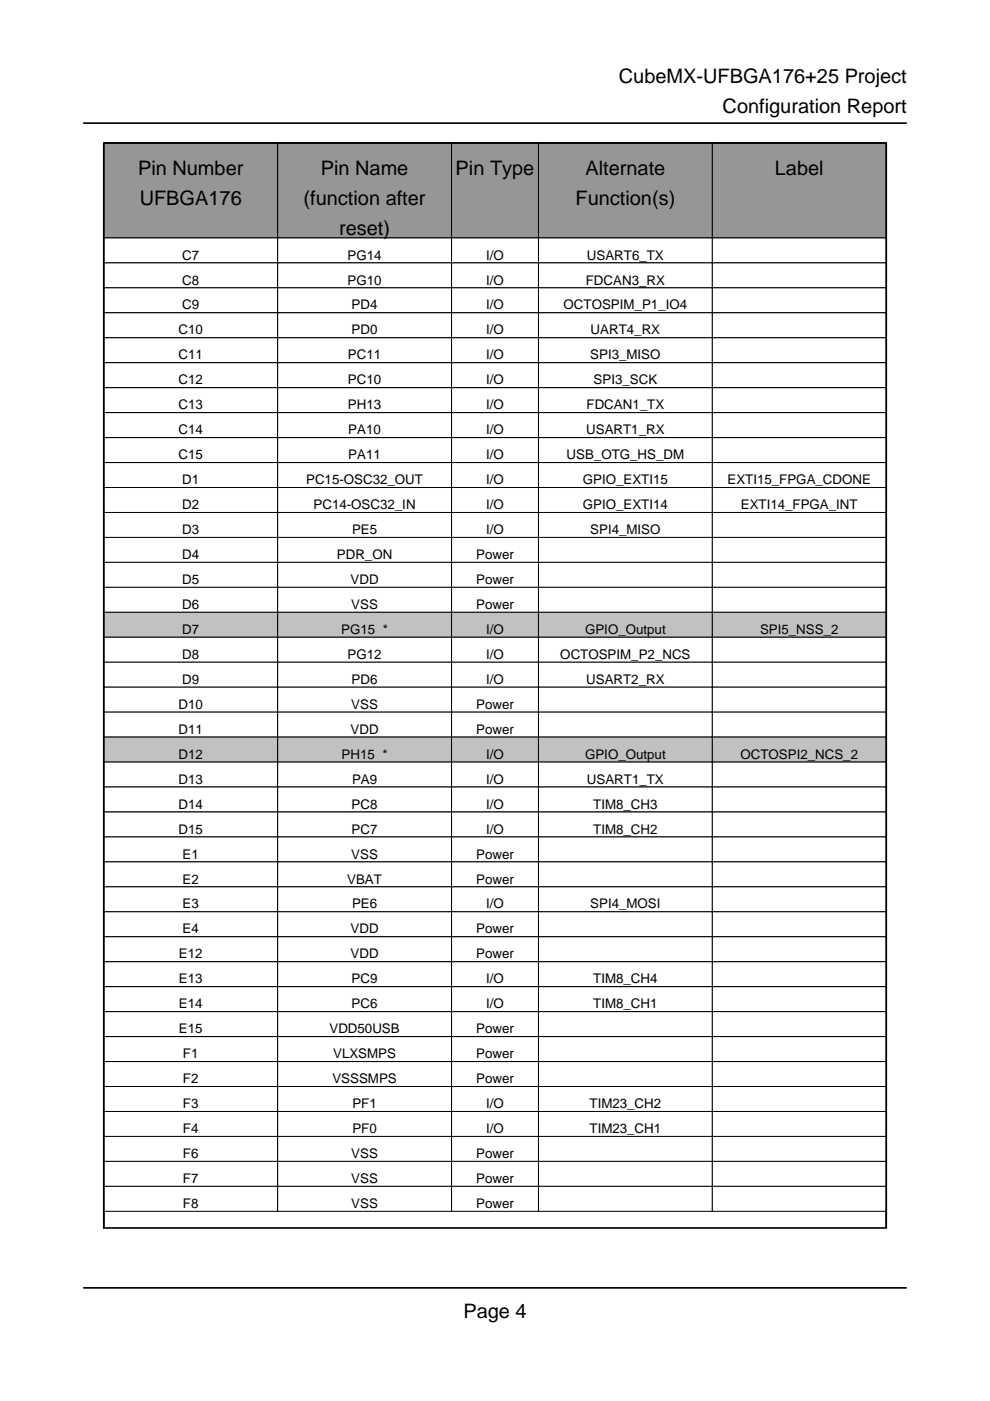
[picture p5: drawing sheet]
<svg xmlns="http://www.w3.org/2000/svg" width="210mm" height="297mm" viewBox="0 0 210 297" stroke-linecap="round" stroke-linejoin="round" font-family="sans-serif">
<defs><g id="words">
<g font-size="4.2">
<text x="131.2" y="17.6">CubeMX-UFBGA176+25 Project</text>
<text x="153.2" y="24">Configuration Report</text>
<text x="29.3" y="37">Pin Number</text>
<text x="68" y="37">Pin Name</text>
<text x="96.6" y="37">Pin Type</text>
<text x="124.1" y="37">Alternate</text>
<text x="164.3" y="37">Label</text>
<text x="29.6" y="43.4">UFBGA176</text>
<text x="64.4" y="43.4">(function after</text>
<text x="122" y="43.4">Function(s)</text>
<text x="71.9" y="49.7">reset)</text>
<text x="98.2" y="279.4">Page 4</text>
</g>
<g font-size="2.8">
<text x="38.6" y="55">C7</text>
<text x="73.7" y="55">PG14</text>
<text x="103.1" y="55">I/O</text>
<text x="124.4" y="55">USART6_TX</text>
<text x="38.6" y="60.3">C8</text>
<text x="38.6" y="65.6">C9</text>
<text x="73.7" y="60.3">PG10</text>
<text x="74.6" y="65.6">PD4</text>
<text x="103.1" y="60.3">I/O</text>
<text x="103.1" y="65.6">I/O</text>
<text x="119.5" y="65.6">OCTOSPIM_P1_IO4</text>
<text x="124.2" y="60.3">FDCAN3_RX</text>
<text x="37.8" y="70.9">C10</text>
<text x="74.6" y="70.9">PD0</text>
<text x="103.1" y="70.9">I/O</text>
<text x="125.2" y="70.9">UART4_RX</text>
<text x="37.8" y="76.2">C11</text>
<text x="73.8" y="76.2">PC11</text>
<text x="103.1" y="76.2">I/O</text>
<text x="125.2" y="76.2">SPI3_MISO</text>
<text x="37.8" y="81.5">C12</text>
<text x="73.8" y="81.5">PC10</text>
<text x="103.1" y="81.5">I/O</text>
<text x="125.9" y="81.5">SPI3_SCK</text>
<text x="37.8" y="86.8">C13</text>
<text x="73.8" y="86.8">PH13</text>
<text x="103.1" y="86.8">I/O</text>
<text x="124.4" y="86.8">FDCAN1_TX</text>
<text x="37.8" y="92.1">C14</text>
<text x="73.9" y="92.1">PA10</text>
<text x="103.1" y="92.1">I/O</text>
<text x="124.3" y="92.1">USART1_RX</text>
<text x="37.8" y="97.4">C15</text>
<text x="73.9" y="97.4">PA11</text>
<text x="103.1" y="97.4">I/O</text>
<text x="120.1" y="97.4">USB_OTG_HS_DM</text>
<text x="38.6" y="102.7">D1</text>
<text x="38.6" y="107.9">D2</text>
<text x="64.9" y="102.7">PC15-OSC32_OUT</text>
<text x="66.5" y="107.9">PC14-OSC32_IN</text>
<text x="103.1" y="102.7">I/O</text>
<text x="103.1" y="107.9">I/O</text>
<text x="123.6" y="102.7">GPIO_EXTI15</text>
<text x="123.6" y="107.9">GPIO_EXTI14</text>
<text x="154.3" y="102.7">EXTI15_FPGA_CDONE</text>
<text x="157.1" y="107.9">EXTI14_FPGA_INT</text>
<text x="38.6" y="113.2">D3</text>
<text x="74.6" y="113.2">PE5</text>
<text x="103.1" y="113.2">I/O</text>
<text x="125.2" y="113.2">SPI4_MISO</text>
<text x="38.6" y="118.5">D4</text>
<text x="71.4" y="118.5">PDR_ON</text>
<text x="101" y="118.5">Power</text>
<text x="38.6" y="123.8">D5</text>
<text x="74.3" y="123.8">VDD</text>
<text x="101" y="123.8">Power</text>
<text x="38.6" y="129.1">D6</text>
<text x="74.5" y="129.1">VSS</text>
<text x="101" y="129.1">Power</text>
<text x="38.6" y="134.4">D7</text>
<text x="72.4" y="134.4">PG15 *</text>
<text x="103.1" y="134.4">I/O</text>
<text x="124.1" y="134.4">GPIO_Output</text>
<text x="161.2" y="134.4">SPI5_NSS_2</text>
<text x="38.6" y="139.7">D8</text>
<text x="73.7" y="139.7">PG12</text>
<text x="103.1" y="139.7">I/O</text>
<text x="118.8" y="139.7">OCTOSPIM_P2_NCS</text>
<text x="38.6" y="145">D9</text>
<text x="74.6" y="145">PD6</text>
<text x="103.1" y="145">I/O</text>
<text x="124.3" y="145">USART2_RX</text>
<text x="37.8" y="150.3">D10</text>
<text x="37.8" y="155.6">D11</text>
<text x="74.3" y="155.6">VDD</text>
<text x="74.5" y="150.3">VSS</text>
<text x="101" y="150.3">Power</text>
<text x="101" y="155.6">Power</text>
<text x="37.8" y="160.9">D12</text>
<text x="72.4" y="160.9">PH15 *</text>
<text x="103.1" y="160.9">I/O</text>
<text x="124.1" y="160.9">GPIO_Output</text>
<text x="157" y="160.9">OCTOSPI2_NCS_2</text>
<text x="37.8" y="166.2">D13</text>
<text x="74.6" y="166.2">PA9</text>
<text x="103.1" y="166.2">I/O</text>
<text x="124.4" y="166.2">USART1_TX</text>
<text x="37.8" y="171.4">D14</text>
<text x="74.6" y="171.4">PC8</text>
<text x="103.1" y="171.4">I/O</text>
<text x="125.8" y="171.4">TIM8_CH3</text>
<text x="37.8" y="176.7">D15</text>
<text x="74.6" y="176.7">PC7</text>
<text x="103.1" y="176.7">I/O</text>
<text x="125.8" y="176.7">TIM8_CH2</text>
<text x="38.7" y="182">E1</text>
<text x="74.5" y="182">VSS</text>
<text x="101" y="182">Power</text>
<text x="38.7" y="187.3">E2</text>
<text x="73.6" y="187.3">VBAT</text>
<text x="101" y="187.3">Power</text>
<text x="38.7" y="192.6">E3</text>
<text x="38.7" y="197.9">E4</text>
<text x="74.3" y="197.9">VDD</text>
<text x="74.6" y="192.6">PE6</text>
<text x="101" y="197.9">Power</text>
<text x="103.1" y="192.6">I/O</text>
<text x="125.2" y="192.6">SPI4_MOSI</text>
<text x="37.9" y="203.2">E12</text>
<text x="74.3" y="203.2">VDD</text>
<text x="101" y="203.2">Power</text>
<text x="37.9" y="208.5">E13</text>
<text x="74.6" y="208.5">PC9</text>
<text x="103.1" y="208.5">I/O</text>
<text x="125.8" y="208.5">TIM8_CH4</text>
<text x="37.9" y="213.8">E14</text>
<text x="74.6" y="213.8">PC6</text>
<text x="103.1" y="213.8">I/O</text>
<text x="125.8" y="213.8">TIM8_CH1</text>
<text x="37.9" y="219.1">E15</text>
<text x="69.9" y="219.1">VDD50USB</text>
<text x="101" y="219.1">Power</text>
<text x="38.8" y="224.4">F1</text>
<text x="70.6" y="224.4">VLXSMPS</text>
<text x="101" y="224.4">Power</text>
<text x="38.8" y="229.7">F2</text>
<text x="70.5" y="229.7">VSSSMPS</text>
<text x="101" y="229.7">Power</text>
<text x="38.8" y="234.9">F3</text>
<text x="74.7" y="234.9">PF1</text>
<text x="103.1" y="234.9">I/O</text>
<text x="125" y="234.9">TIM23_CH2</text>
<text x="38.8" y="240.2">F4</text>
<text x="38.8" y="245.5">F6</text>
<text x="74.5" y="245.5">VSS</text>
<text x="74.7" y="240.2">PF0</text>
<text x="101" y="245.5">Power</text>
<text x="103.1" y="240.2">I/O</text>
<text x="125" y="240.2">TIM23_CH1</text>
<text x="38.8" y="250.8">F7</text>
<text x="74.5" y="250.8">VSS</text>
<text x="101" y="250.8">Power</text>
<text x="38.8" y="256.1">F8</text>
<text x="74.5" y="256.1">VSS</text>
<text x="101" y="256.1">Power</text>
</g>
</g></defs>
<path d="M22 260.3v-230h165.9v230" fill="none" stroke="#000" stroke-width=".35"/>
<path d="M22 30.3h36.9v20.1h-36.9z" fill="#90989e"/>
<path d="M22 30.3h36.9v20.1h-36.9z" fill="none" stroke="#000" stroke-width=".21"/>
<path d="M58.9 30.3h36.8v20.1h-36.8z" fill="#90989e"/>
<path d="M58.9 30.3h36.8v20.1h-36.8z" fill="none" stroke="#000" stroke-width=".21"/>
<path d="M95.7 30.3h18.5v20.1h-18.5z" fill="#90989e"/>
<path d="M95.7 30.3h18.5v20.1h-18.5z" fill="none" stroke="#000" stroke-width=".21"/>
<path d="M114.2 30.3h36.8v20.1h-36.8z" fill="#90989e"/>
<path d="M114.2 30.3h36.8v20.1h-36.8z" fill="none" stroke="#000" stroke-width=".21"/>
<path d="M151 30.3h36.9v20.1h-36.9z" fill="#90989e"/>
<path d="M151 30.3h36.9v20.1h-36.9z" fill="none" stroke="#000" stroke-width=".21"/>
<path d="M22 50.4h36.9v5.3h-36.9z" fill="#fff"/>
<path d="M22 50.4h36.9v5.3h-36.9z" fill="none" stroke="#000" stroke-width=".21"/>
<path d="M58.9 50.4h36.8v5.3h-36.8z" fill="#fff"/>
<path d="M58.9 50.4h36.8v5.3h-36.8z" fill="none" stroke="#000" stroke-width=".21"/>
<path d="M95.7 50.4h18.5v5.3h-18.5z" fill="#fff"/>
<path d="M95.7 50.4h18.5v5.3h-18.5z" fill="none" stroke="#000" stroke-width=".21"/>
<path d="M114.2 50.4h36.8v5.3h-36.8z" fill="#fff"/>
<path d="M114.2 50.4h36.8v5.3h-36.8z" fill="none" stroke="#000" stroke-width=".21"/>
<path d="M151 50.4h36.9v5.3h-36.9z" fill="#fff"/>
<path d="M151 50.4h36.9v5.3h-36.9z" fill="none" stroke="#000" stroke-width=".21"/>
<path d="M22 55.7h36.9v5.3h-36.9z" fill="#fff"/>
<path d="M22 55.7h36.9v5.3h-36.9z" fill="none" stroke="#000" stroke-width=".21"/>
<path d="M58.9 55.7h36.8v5.3h-36.8z" fill="#fff"/>
<path d="M58.9 55.7h36.8v5.3h-36.8z" fill="none" stroke="#000" stroke-width=".21"/>
<path d="M95.7 55.7h18.5v5.3h-18.5z" fill="#fff"/>
<path d="M95.7 55.7h18.5v5.3h-18.5z" fill="none" stroke="#000" stroke-width=".21"/>
<path d="M114.2 55.7h36.8v5.3h-36.8z" fill="#fff"/>
<path d="M114.2 55.7h36.8v5.3h-36.8z" fill="none" stroke="#000" stroke-width=".21"/>
<path d="M151 55.7h36.9v5.3h-36.9z" fill="#fff"/>
<path d="M151 55.7h36.9v5.3h-36.9z" fill="none" stroke="#000" stroke-width=".21"/>
<path d="M22 61h36.9v5.3h-36.9z" fill="#fff"/>
<path d="M22 61h36.9v5.3h-36.9z" fill="none" stroke="#000" stroke-width=".21"/>
<path d="M58.9 61h36.8v5.3h-36.8z" fill="#fff"/>
<path d="M58.9 61h36.8v5.3h-36.8z" fill="none" stroke="#000" stroke-width=".21"/>
<path d="M95.7 61h18.5v5.3h-18.5z" fill="#fff"/>
<path d="M95.7 61h18.5v5.3h-18.5z" fill="none" stroke="#000" stroke-width=".21"/>
<path d="M114.2 61h36.8v5.3h-36.8z" fill="#fff"/>
<path d="M114.2 61h36.8v5.3h-36.8z" fill="none" stroke="#000" stroke-width=".21"/>
<path d="M151 61h36.9v5.3h-36.9z" fill="#fff"/>
<path d="M151 61h36.9v5.3h-36.9z" fill="none" stroke="#000" stroke-width=".21"/>
<path d="M22 66.3h36.9v5.3h-36.9z" fill="#fff"/>
<path d="M22 66.3h36.9v5.3h-36.9z" fill="none" stroke="#000" stroke-width=".21"/>
<path d="M58.9 66.3h36.8v5.3h-36.8z" fill="#fff"/>
<path d="M58.9 66.3h36.8v5.3h-36.8z" fill="none" stroke="#000" stroke-width=".21"/>
<path d="M95.7 66.3h18.5v5.3h-18.5z" fill="#fff"/>
<path d="M95.7 66.3h18.5v5.3h-18.5z" fill="none" stroke="#000" stroke-width=".21"/>
<path d="M114.2 66.3h36.8v5.3h-36.8z" fill="#fff"/>
<path d="M114.2 66.3h36.8v5.3h-36.8z" fill="none" stroke="#000" stroke-width=".21"/>
<path d="M151 66.3h36.9v5.3h-36.9z" fill="#fff"/>
<path d="M151 66.3h36.9v5.3h-36.9z" fill="none" stroke="#000" stroke-width=".21"/>
<path d="M22 71.6h36.9v5.3h-36.9z" fill="#fff"/>
<path d="M22 71.6h36.9v5.3h-36.9z" fill="none" stroke="#000" stroke-width=".21"/>
<path d="M58.9 71.6h36.8v5.3h-36.8z" fill="#fff"/>
<path d="M58.9 71.6h36.8v5.3h-36.8z" fill="none" stroke="#000" stroke-width=".21"/>
<path d="M95.7 71.6h18.5v5.3h-18.5z" fill="#fff"/>
<path d="M95.7 71.6h18.5v5.3h-18.5z" fill="none" stroke="#000" stroke-width=".21"/>
<path d="M114.2 71.6h36.8v5.3h-36.8z" fill="#fff"/>
<path d="M114.2 71.6h36.8v5.3h-36.8z" fill="none" stroke="#000" stroke-width=".21"/>
<path d="M151 71.6h36.9v5.3h-36.9z" fill="#fff"/>
<path d="M151 71.6h36.9v5.3h-36.9z" fill="none" stroke="#000" stroke-width=".21"/>
<path d="M22 76.9h36.9v5.3h-36.9z" fill="#fff"/>
<path d="M22 76.9h36.9v5.3h-36.9z" fill="none" stroke="#000" stroke-width=".21"/>
<path d="M58.9 76.9h36.8v5.3h-36.8z" fill="#fff"/>
<path d="M58.9 76.9h36.8v5.3h-36.8z" fill="none" stroke="#000" stroke-width=".21"/>
<path d="M95.7 76.9h18.5v5.3h-18.5z" fill="#fff"/>
<path d="M95.7 76.9h18.5v5.3h-18.5z" fill="none" stroke="#000" stroke-width=".21"/>
<path d="M114.2 76.9h36.8v5.3h-36.8z" fill="#fff"/>
<path d="M114.2 76.9h36.8v5.3h-36.8z" fill="none" stroke="#000" stroke-width=".21"/>
<path d="M151 76.9h36.9v5.3h-36.9z" fill="#fff"/>
<path d="M151 76.9h36.9v5.3h-36.9z" fill="none" stroke="#000" stroke-width=".21"/>
<path d="M22 82.2h36.9v5.3h-36.9z" fill="#fff"/>
<path d="M22 82.2h36.9v5.3h-36.9z" fill="none" stroke="#000" stroke-width=".21"/>
<path d="M58.9 82.2h36.8v5.3h-36.8z" fill="#fff"/>
<path d="M58.9 82.2h36.8v5.3h-36.8z" fill="none" stroke="#000" stroke-width=".21"/>
<path d="M95.7 82.2h18.5v5.3h-18.5z" fill="#fff"/>
<path d="M95.7 82.2h18.5v5.3h-18.5z" fill="none" stroke="#000" stroke-width=".21"/>
<path d="M114.2 82.2h36.8v5.3h-36.8z" fill="#fff"/>
<path d="M114.2 82.2h36.8v5.3h-36.8z" fill="none" stroke="#000" stroke-width=".21"/>
<path d="M151 82.2h36.9v5.3h-36.9z" fill="#fff"/>
<path d="M151 82.2h36.9v5.3h-36.9z" fill="none" stroke="#000" stroke-width=".21"/>
<path d="M22 87.5h36.9v5.3h-36.9z" fill="#fff"/>
<path d="M22 87.5h36.9v5.3h-36.9z" fill="none" stroke="#000" stroke-width=".21"/>
<path d="M58.9 87.5h36.8v5.3h-36.8z" fill="#fff"/>
<path d="M58.9 87.5h36.8v5.3h-36.8z" fill="none" stroke="#000" stroke-width=".21"/>
<path d="M95.7 87.5h18.5v5.3h-18.5z" fill="#fff"/>
<path d="M95.7 87.5h18.5v5.3h-18.5z" fill="none" stroke="#000" stroke-width=".21"/>
<path d="M114.2 87.5h36.8v5.3h-36.8z" fill="#fff"/>
<path d="M114.2 87.5h36.8v5.3h-36.8z" fill="none" stroke="#000" stroke-width=".21"/>
<path d="M151 87.5h36.9v5.3h-36.9z" fill="#fff"/>
<path d="M151 87.5h36.9v5.3h-36.9z" fill="none" stroke="#000" stroke-width=".21"/>
<path d="M22 92.8h36.9v5.3h-36.9z" fill="#fff"/>
<path d="M22 92.8h36.9v5.3h-36.9z" fill="none" stroke="#000" stroke-width=".21"/>
<path d="M58.9 92.8h36.8v5.3h-36.8z" fill="#fff"/>
<path d="M58.9 92.8h36.8v5.3h-36.8z" fill="none" stroke="#000" stroke-width=".21"/>
<path d="M95.7 92.8h18.5v5.3h-18.5z" fill="#fff"/>
<path d="M95.7 92.8h18.5v5.3h-18.5z" fill="none" stroke="#000" stroke-width=".21"/>
<path d="M114.2 92.8h36.8v5.3h-36.8z" fill="#fff"/>
<path d="M114.2 92.8h36.8v5.3h-36.8z" fill="none" stroke="#000" stroke-width=".21"/>
<path d="M151 92.8h36.9v5.3h-36.9z" fill="#fff"/>
<path d="M151 92.8h36.9v5.3h-36.9z" fill="none" stroke="#000" stroke-width=".21"/>
<path d="M22 98.1h36.9v5.3h-36.9z" fill="#fff"/>
<path d="M22 98.1h36.9v5.3h-36.9z" fill="none" stroke="#000" stroke-width=".21"/>
<path d="M58.9 98.1h36.8v5.3h-36.8z" fill="#fff"/>
<path d="M58.9 98.1h36.8v5.3h-36.8z" fill="none" stroke="#000" stroke-width=".21"/>
<path d="M95.7 98.1h18.5v5.3h-18.5z" fill="#fff"/>
<path d="M95.7 98.1h18.5v5.3h-18.5z" fill="none" stroke="#000" stroke-width=".21"/>
<path d="M114.2 98.1h36.8v5.3h-36.8z" fill="#fff"/>
<path d="M114.2 98.1h36.8v5.3h-36.8z" fill="none" stroke="#000" stroke-width=".21"/>
<path d="M151 98.1h36.9v5.3h-36.9z" fill="#fff"/>
<path d="M151 98.1h36.9v5.3h-36.9z" fill="none" stroke="#000" stroke-width=".21"/>
<path d="M22 103.4h36.9v5.3h-36.9z" fill="#fff"/>
<path d="M22 103.4h36.9v5.3h-36.9z" fill="none" stroke="#000" stroke-width=".21"/>
<path d="M58.9 103.4h36.8v5.3h-36.8z" fill="#fff"/>
<path d="M58.9 103.4h36.8v5.3h-36.8z" fill="none" stroke="#000" stroke-width=".21"/>
<path d="M95.7 103.4h18.5v5.3h-18.5z" fill="#fff"/>
<path d="M95.7 103.4h18.5v5.3h-18.5z" fill="none" stroke="#000" stroke-width=".21"/>
<path d="M114.2 103.4h36.8v5.3h-36.8z" fill="#fff"/>
<path d="M114.2 103.4h36.8v5.3h-36.8z" fill="none" stroke="#000" stroke-width=".21"/>
<path d="M151 103.4h36.9v5.3h-36.9z" fill="#fff"/>
<path d="M151 103.4h36.9v5.3h-36.9z" fill="none" stroke="#000" stroke-width=".21"/>
<path d="M22 108.7h36.9v5.2h-36.9z" fill="#fff"/>
<path d="M22 108.7h36.9v5.2h-36.9z" fill="none" stroke="#000" stroke-width=".21"/>
<path d="M58.9 108.7h36.8v5.2h-36.8z" fill="#fff"/>
<path d="M58.9 108.7h36.8v5.2h-36.8z" fill="none" stroke="#000" stroke-width=".21"/>
<path d="M95.7 108.7h18.5v5.2h-18.5z" fill="#fff"/>
<path d="M95.7 108.7h18.5v5.2h-18.5z" fill="none" stroke="#000" stroke-width=".21"/>
<path d="M114.2 108.7h36.8v5.2h-36.8z" fill="#fff"/>
<path d="M114.2 108.7h36.8v5.2h-36.8z" fill="none" stroke="#000" stroke-width=".21"/>
<path d="M151 108.7h36.9v5.2h-36.9z" fill="#fff"/>
<path d="M151 108.7h36.9v5.2h-36.9z" fill="none" stroke="#000" stroke-width=".21"/>
<path d="M22 113.9h36.9v5.3h-36.9z" fill="#fff"/>
<path d="M22 113.9h36.9v5.3h-36.9z" fill="none" stroke="#000" stroke-width=".21"/>
<path d="M58.9 113.9h36.8v5.3h-36.8z" fill="#fff"/>
<path d="M58.9 113.9h36.8v5.3h-36.8z" fill="none" stroke="#000" stroke-width=".21"/>
<path d="M95.7 113.9h18.5v5.3h-18.5z" fill="#fff"/>
<path d="M95.7 113.9h18.5v5.3h-18.5z" fill="none" stroke="#000" stroke-width=".21"/>
<path d="M114.2 113.9h36.8v5.3h-36.8z" fill="#fff"/>
<path d="M114.2 113.9h36.8v5.3h-36.8z" fill="none" stroke="#000" stroke-width=".21"/>
<path d="M151 113.9h36.9v5.3h-36.9z" fill="#fff"/>
<path d="M151 113.9h36.9v5.3h-36.9z" fill="none" stroke="#000" stroke-width=".21"/>
<path d="M22 119.2h36.9v5.3h-36.9z" fill="#fff"/>
<path d="M22 119.2h36.9v5.3h-36.9z" fill="none" stroke="#000" stroke-width=".21"/>
<path d="M58.9 119.2h36.8v5.3h-36.8z" fill="#fff"/>
<path d="M58.9 119.2h36.8v5.3h-36.8z" fill="none" stroke="#000" stroke-width=".21"/>
<path d="M95.7 119.2h18.5v5.3h-18.5z" fill="#fff"/>
<path d="M95.7 119.2h18.5v5.3h-18.5z" fill="none" stroke="#000" stroke-width=".21"/>
<path d="M114.2 119.2h36.8v5.3h-36.8z" fill="#fff"/>
<path d="M114.2 119.2h36.8v5.3h-36.8z" fill="none" stroke="#000" stroke-width=".21"/>
<path d="M151 119.2h36.9v5.3h-36.9z" fill="#fff"/>
<path d="M151 119.2h36.9v5.3h-36.9z" fill="none" stroke="#000" stroke-width=".21"/>
<path d="M22 124.5h36.9v5.3h-36.9z" fill="#fff"/>
<path d="M22 124.5h36.9v5.3h-36.9z" fill="none" stroke="#000" stroke-width=".21"/>
<path d="M58.9 124.5h36.8v5.3h-36.8z" fill="#fff"/>
<path d="M58.9 124.5h36.8v5.3h-36.8z" fill="none" stroke="#000" stroke-width=".21"/>
<path d="M95.7 124.5h18.5v5.3h-18.5z" fill="#fff"/>
<path d="M95.7 124.5h18.5v5.3h-18.5z" fill="none" stroke="#000" stroke-width=".21"/>
<path d="M114.2 124.5h36.8v5.3h-36.8z" fill="#fff"/>
<path d="M114.2 124.5h36.8v5.3h-36.8z" fill="none" stroke="#000" stroke-width=".21"/>
<path d="M151 124.5h36.9v5.3h-36.9z" fill="#fff"/>
<path d="M151 124.5h36.9v5.3h-36.9z" fill="none" stroke="#000" stroke-width=".21"/>
<path d="M22 129.8h36.9v5.3h-36.9z" fill="#b9c4ca"/>
<path d="M22 129.8h36.9v5.3h-36.9z" fill="none" stroke="#000" stroke-width=".21"/>
<path d="M58.9 129.8h36.8v5.3h-36.8z" fill="#b9c4ca"/>
<path d="M58.9 129.8h36.8v5.3h-36.8z" fill="none" stroke="#000" stroke-width=".21"/>
<path d="M95.7 129.8h18.5v5.3h-18.5z" fill="#b9c4ca"/>
<path d="M95.7 129.8h18.5v5.3h-18.5z" fill="none" stroke="#000" stroke-width=".21"/>
<path d="M114.2 129.8h36.8v5.3h-36.8z" fill="#b9c4ca"/>
<path d="M114.2 129.8h36.8v5.3h-36.8z" fill="none" stroke="#000" stroke-width=".21"/>
<path d="M151 129.8h36.9v5.3h-36.9z" fill="#b9c4ca"/>
<path d="M151 129.8h36.9v5.3h-36.9z" fill="none" stroke="#000" stroke-width=".21"/>
<path d="M22 135.1h36.9v5.3h-36.9z" fill="#fff"/>
<path d="M22 135.1h36.9v5.3h-36.9z" fill="none" stroke="#000" stroke-width=".21"/>
<path d="M58.9 135.1h36.8v5.3h-36.8z" fill="#fff"/>
<path d="M58.9 135.1h36.8v5.3h-36.8z" fill="none" stroke="#000" stroke-width=".21"/>
<path d="M95.7 135.1h18.5v5.3h-18.5z" fill="#fff"/>
<path d="M95.7 135.1h18.5v5.3h-18.5z" fill="none" stroke="#000" stroke-width=".21"/>
<path d="M114.2 135.1h36.8v5.3h-36.8z" fill="#fff"/>
<path d="M114.2 135.1h36.8v5.3h-36.8z" fill="none" stroke="#000" stroke-width=".21"/>
<path d="M151 135.1h36.9v5.3h-36.9z" fill="#fff"/>
<path d="M151 135.1h36.9v5.3h-36.9z" fill="none" stroke="#000" stroke-width=".21"/>
<path d="M22 140.4h36.9v5.3h-36.9z" fill="#fff"/>
<path d="M22 140.4h36.9v5.3h-36.9z" fill="none" stroke="#000" stroke-width=".21"/>
<path d="M58.9 140.4h36.8v5.3h-36.8z" fill="#fff"/>
<path d="M58.9 140.4h36.8v5.3h-36.8z" fill="none" stroke="#000" stroke-width=".21"/>
<path d="M95.7 140.4h18.5v5.3h-18.5z" fill="#fff"/>
<path d="M95.7 140.4h18.5v5.3h-18.5z" fill="none" stroke="#000" stroke-width=".21"/>
<path d="M114.2 140.4h36.8v5.3h-36.8z" fill="#fff"/>
<path d="M114.2 140.4h36.8v5.3h-36.8z" fill="none" stroke="#000" stroke-width=".21"/>
<path d="M151 140.4h36.9v5.3h-36.9z" fill="#fff"/>
<path d="M151 140.4h36.9v5.3h-36.9z" fill="none" stroke="#000" stroke-width=".21"/>
<path d="M22 145.7h36.9v5.3h-36.9z" fill="#fff"/>
<path d="M22 145.7h36.9v5.3h-36.9z" fill="none" stroke="#000" stroke-width=".21"/>
<path d="M58.9 145.7h36.8v5.3h-36.8z" fill="#fff"/>
<path d="M58.9 145.7h36.8v5.3h-36.8z" fill="none" stroke="#000" stroke-width=".21"/>
<path d="M95.7 145.7h18.5v5.3h-18.5z" fill="#fff"/>
<path d="M95.7 145.7h18.5v5.3h-18.5z" fill="none" stroke="#000" stroke-width=".21"/>
<path d="M114.2 145.7h36.8v5.3h-36.8z" fill="#fff"/>
<path d="M114.2 145.7h36.8v5.3h-36.8z" fill="none" stroke="#000" stroke-width=".21"/>
<path d="M151 145.7h36.9v5.3h-36.9z" fill="#fff"/>
<path d="M151 145.7h36.9v5.3h-36.9z" fill="none" stroke="#000" stroke-width=".21"/>
<path d="M22 151h36.9v5.3h-36.9z" fill="#fff"/>
<path d="M22 151h36.9v5.3h-36.9z" fill="none" stroke="#000" stroke-width=".21"/>
<path d="M58.9 151h36.8v5.3h-36.8z" fill="#fff"/>
<path d="M58.9 151h36.8v5.3h-36.8z" fill="none" stroke="#000" stroke-width=".21"/>
<path d="M95.7 151h18.5v5.3h-18.5z" fill="#fff"/>
<path d="M95.7 151h18.5v5.3h-18.5z" fill="none" stroke="#000" stroke-width=".21"/>
<path d="M114.2 151h36.8v5.3h-36.8z" fill="#fff"/>
<path d="M114.2 151h36.8v5.3h-36.8z" fill="none" stroke="#000" stroke-width=".21"/>
<path d="M151 151h36.9v5.3h-36.9z" fill="#fff"/>
<path d="M151 151h36.9v5.3h-36.9z" fill="none" stroke="#000" stroke-width=".21"/>
<path d="M22 156.3h36.9v5.3h-36.9z" fill="#b9c4ca"/>
<path d="M22 156.3h36.9v5.3h-36.9z" fill="none" stroke="#000" stroke-width=".21"/>
<path d="M58.9 156.3h36.8v5.3h-36.8z" fill="#b9c4ca"/>
<path d="M58.9 156.3h36.8v5.3h-36.8z" fill="none" stroke="#000" stroke-width=".21"/>
<path d="M95.7 156.3h18.5v5.3h-18.5z" fill="#b9c4ca"/>
<path d="M95.7 156.3h18.5v5.3h-18.5z" fill="none" stroke="#000" stroke-width=".21"/>
<path d="M114.2 156.3h36.8v5.3h-36.8z" fill="#b9c4ca"/>
<path d="M114.2 156.3h36.8v5.3h-36.8z" fill="none" stroke="#000" stroke-width=".21"/>
<path d="M151 156.3h36.9v5.3h-36.9z" fill="#b9c4ca"/>
<path d="M151 156.3h36.9v5.3h-36.9z" fill="none" stroke="#000" stroke-width=".21"/>
<path d="M22 161.6h36.9v5.3h-36.9z" fill="#fff"/>
<path d="M22 161.6h36.9v5.3h-36.9z" fill="none" stroke="#000" stroke-width=".21"/>
<path d="M58.9 161.6h36.8v5.3h-36.8z" fill="#fff"/>
<path d="M58.9 161.6h36.8v5.3h-36.8z" fill="none" stroke="#000" stroke-width=".21"/>
<path d="M95.7 161.6h18.5v5.3h-18.5z" fill="#fff"/>
<path d="M95.7 161.6h18.5v5.3h-18.5z" fill="none" stroke="#000" stroke-width=".21"/>
<path d="M114.2 161.6h36.8v5.3h-36.8z" fill="#fff"/>
<path d="M114.2 161.6h36.8v5.3h-36.8z" fill="none" stroke="#000" stroke-width=".21"/>
<path d="M151 161.6h36.9v5.3h-36.9z" fill="#fff"/>
<path d="M151 161.6h36.9v5.3h-36.9z" fill="none" stroke="#000" stroke-width=".21"/>
<path d="M22 166.9h36.9v5.3h-36.9z" fill="#fff"/>
<path d="M22 166.9h36.9v5.3h-36.9z" fill="none" stroke="#000" stroke-width=".21"/>
<path d="M58.9 166.9h36.8v5.3h-36.8z" fill="#fff"/>
<path d="M58.9 166.9h36.8v5.3h-36.8z" fill="none" stroke="#000" stroke-width=".21"/>
<path d="M95.7 166.9h18.5v5.3h-18.5z" fill="#fff"/>
<path d="M95.7 166.9h18.5v5.3h-18.5z" fill="none" stroke="#000" stroke-width=".21"/>
<path d="M114.2 166.9h36.8v5.3h-36.8z" fill="#fff"/>
<path d="M114.2 166.9h36.8v5.3h-36.8z" fill="none" stroke="#000" stroke-width=".21"/>
<path d="M151 166.9h36.9v5.3h-36.9z" fill="#fff"/>
<path d="M151 166.9h36.9v5.3h-36.9z" fill="none" stroke="#000" stroke-width=".21"/>
<path d="M22 172.2h36.9v5.2h-36.9z" fill="#fff"/>
<path d="M22 172.2h36.9v5.2h-36.9z" fill="none" stroke="#000" stroke-width=".21"/>
<path d="M58.9 172.2h36.8v5.2h-36.8z" fill="#fff"/>
<path d="M58.9 172.2h36.8v5.2h-36.8z" fill="none" stroke="#000" stroke-width=".21"/>
<path d="M95.7 172.2h18.5v5.2h-18.5z" fill="#fff"/>
<path d="M95.7 172.2h18.5v5.2h-18.5z" fill="none" stroke="#000" stroke-width=".21"/>
<path d="M114.2 172.2h36.8v5.2h-36.8z" fill="#fff"/>
<path d="M114.2 172.2h36.8v5.2h-36.8z" fill="none" stroke="#000" stroke-width=".21"/>
<path d="M151 172.2h36.9v5.2h-36.9z" fill="#fff"/>
<path d="M151 172.2h36.9v5.2h-36.9z" fill="none" stroke="#000" stroke-width=".21"/>
<path d="M22 177.4h36.9v5.3h-36.9z" fill="#fff"/>
<path d="M22 177.4h36.9v5.3h-36.9z" fill="none" stroke="#000" stroke-width=".21"/>
<path d="M58.9 177.4h36.8v5.3h-36.8z" fill="#fff"/>
<path d="M58.9 177.4h36.8v5.3h-36.8z" fill="none" stroke="#000" stroke-width=".21"/>
<path d="M95.7 177.4h18.5v5.3h-18.5z" fill="#fff"/>
<path d="M95.7 177.4h18.5v5.3h-18.5z" fill="none" stroke="#000" stroke-width=".21"/>
<path d="M114.2 177.4h36.8v5.3h-36.8z" fill="#fff"/>
<path d="M114.2 177.4h36.8v5.3h-36.8z" fill="none" stroke="#000" stroke-width=".21"/>
<path d="M151 177.4h36.9v5.3h-36.9z" fill="#fff"/>
<path d="M151 177.4h36.9v5.3h-36.9z" fill="none" stroke="#000" stroke-width=".21"/>
<path d="M22 182.7h36.9v5.3h-36.9z" fill="#fff"/>
<path d="M22 182.7h36.9v5.3h-36.9z" fill="none" stroke="#000" stroke-width=".21"/>
<path d="M58.9 182.7h36.8v5.3h-36.8z" fill="#fff"/>
<path d="M58.9 182.7h36.8v5.3h-36.8z" fill="none" stroke="#000" stroke-width=".21"/>
<path d="M95.7 182.7h18.5v5.3h-18.5z" fill="#fff"/>
<path d="M95.7 182.7h18.5v5.3h-18.5z" fill="none" stroke="#000" stroke-width=".21"/>
<path d="M114.2 182.7h36.8v5.3h-36.8z" fill="#fff"/>
<path d="M114.2 182.7h36.8v5.3h-36.8z" fill="none" stroke="#000" stroke-width=".21"/>
<path d="M151 182.7h36.9v5.3h-36.9z" fill="#fff"/>
<path d="M151 182.7h36.9v5.3h-36.9z" fill="none" stroke="#000" stroke-width=".21"/>
<path d="M22 188h36.9v5.3h-36.9z" fill="#fff"/>
<path d="M22 188h36.9v5.3h-36.9z" fill="none" stroke="#000" stroke-width=".21"/>
<path d="M58.9 188h36.8v5.3h-36.8z" fill="#fff"/>
<path d="M58.9 188h36.8v5.3h-36.8z" fill="none" stroke="#000" stroke-width=".21"/>
<path d="M95.7 188h18.5v5.3h-18.5z" fill="#fff"/>
<path d="M95.7 188h18.5v5.3h-18.5z" fill="none" stroke="#000" stroke-width=".21"/>
<path d="M114.2 188h36.8v5.3h-36.8z" fill="#fff"/>
<path d="M114.2 188h36.8v5.3h-36.8z" fill="none" stroke="#000" stroke-width=".21"/>
<path d="M151 188h36.9v5.3h-36.9z" fill="#fff"/>
<path d="M151 188h36.9v5.3h-36.9z" fill="none" stroke="#000" stroke-width=".21"/>
<path d="M22 193.3h36.9v5.3h-36.9z" fill="#fff"/>
<path d="M22 193.3h36.9v5.3h-36.9z" fill="none" stroke="#000" stroke-width=".21"/>
<path d="M58.9 193.3h36.8v5.3h-36.8z" fill="#fff"/>
<path d="M58.9 193.3h36.8v5.3h-36.8z" fill="none" stroke="#000" stroke-width=".21"/>
<path d="M95.7 193.3h18.5v5.3h-18.5z" fill="#fff"/>
<path d="M95.7 193.3h18.5v5.3h-18.5z" fill="none" stroke="#000" stroke-width=".21"/>
<path d="M114.2 193.3h36.8v5.3h-36.8z" fill="#fff"/>
<path d="M114.2 193.3h36.8v5.3h-36.8z" fill="none" stroke="#000" stroke-width=".21"/>
<path d="M151 193.3h36.9v5.3h-36.9z" fill="#fff"/>
<path d="M151 193.3h36.9v5.3h-36.9z" fill="none" stroke="#000" stroke-width=".21"/>
<path d="M22 198.6h36.9v5.3h-36.9z" fill="#fff"/>
<path d="M22 198.6h36.9v5.3h-36.9z" fill="none" stroke="#000" stroke-width=".21"/>
<path d="M58.9 198.6h36.8v5.3h-36.8z" fill="#fff"/>
<path d="M58.9 198.6h36.8v5.3h-36.8z" fill="none" stroke="#000" stroke-width=".21"/>
<path d="M95.7 198.6h18.5v5.3h-18.5z" fill="#fff"/>
<path d="M95.7 198.6h18.5v5.3h-18.5z" fill="none" stroke="#000" stroke-width=".21"/>
<path d="M114.2 198.6h36.8v5.3h-36.8z" fill="#fff"/>
<path d="M114.2 198.6h36.8v5.3h-36.8z" fill="none" stroke="#000" stroke-width=".21"/>
<path d="M151 198.6h36.9v5.3h-36.9z" fill="#fff"/>
<path d="M151 198.6h36.9v5.3h-36.9z" fill="none" stroke="#000" stroke-width=".21"/>
<path d="M22 203.9h36.9v5.3h-36.9z" fill="#fff"/>
<path d="M22 203.9h36.9v5.3h-36.9z" fill="none" stroke="#000" stroke-width=".21"/>
<path d="M58.9 203.9h36.8v5.3h-36.8z" fill="#fff"/>
<path d="M58.9 203.9h36.8v5.3h-36.8z" fill="none" stroke="#000" stroke-width=".21"/>
<path d="M95.7 203.9h18.5v5.3h-18.5z" fill="#fff"/>
<path d="M95.7 203.9h18.5v5.3h-18.5z" fill="none" stroke="#000" stroke-width=".21"/>
<path d="M114.2 203.9h36.8v5.3h-36.8z" fill="#fff"/>
<path d="M114.2 203.9h36.8v5.3h-36.8z" fill="none" stroke="#000" stroke-width=".21"/>
<path d="M151 203.9h36.9v5.3h-36.9z" fill="#fff"/>
<path d="M151 203.9h36.9v5.3h-36.9z" fill="none" stroke="#000" stroke-width=".21"/>
<path d="M22 209.2h36.9v5.3h-36.9z" fill="#fff"/>
<path d="M22 209.2h36.9v5.3h-36.9z" fill="none" stroke="#000" stroke-width=".21"/>
<path d="M58.9 209.2h36.8v5.3h-36.8z" fill="#fff"/>
<path d="M58.9 209.2h36.8v5.3h-36.8z" fill="none" stroke="#000" stroke-width=".21"/>
<path d="M95.7 209.2h18.5v5.3h-18.5z" fill="#fff"/>
<path d="M95.7 209.2h18.5v5.3h-18.5z" fill="none" stroke="#000" stroke-width=".21"/>
<path d="M114.2 209.2h36.8v5.3h-36.8z" fill="#fff"/>
<path d="M114.2 209.2h36.8v5.3h-36.8z" fill="none" stroke="#000" stroke-width=".21"/>
<path d="M151 209.2h36.9v5.3h-36.9z" fill="#fff"/>
<path d="M151 209.2h36.9v5.3h-36.9z" fill="none" stroke="#000" stroke-width=".21"/>
<path d="M22 214.5h36.9v5.3h-36.9z" fill="#fff"/>
<path d="M22 214.5h36.9v5.3h-36.9z" fill="none" stroke="#000" stroke-width=".21"/>
<path d="M58.9 214.5h36.8v5.3h-36.8z" fill="#fff"/>
<path d="M58.9 214.5h36.8v5.3h-36.8z" fill="none" stroke="#000" stroke-width=".21"/>
<path d="M95.7 214.5h18.5v5.3h-18.5z" fill="#fff"/>
<path d="M95.7 214.5h18.5v5.3h-18.5z" fill="none" stroke="#000" stroke-width=".21"/>
<path d="M114.2 214.5h36.8v5.3h-36.8z" fill="#fff"/>
<path d="M114.2 214.5h36.8v5.3h-36.8z" fill="none" stroke="#000" stroke-width=".21"/>
<path d="M151 214.5h36.9v5.3h-36.9z" fill="#fff"/>
<path d="M151 214.5h36.9v5.3h-36.9z" fill="none" stroke="#000" stroke-width=".21"/>
<path d="M22 219.8h36.9v5.3h-36.9z" fill="#fff"/>
<path d="M22 219.8h36.9v5.3h-36.9z" fill="none" stroke="#000" stroke-width=".21"/>
<path d="M58.9 219.8h36.8v5.3h-36.8z" fill="#fff"/>
<path d="M58.9 219.8h36.8v5.3h-36.8z" fill="none" stroke="#000" stroke-width=".21"/>
<path d="M95.7 219.8h18.5v5.3h-18.5z" fill="#fff"/>
<path d="M95.7 219.8h18.5v5.3h-18.5z" fill="none" stroke="#000" stroke-width=".21"/>
<path d="M114.2 219.8h36.8v5.3h-36.8z" fill="#fff"/>
<path d="M114.2 219.8h36.8v5.3h-36.8z" fill="none" stroke="#000" stroke-width=".21"/>
<path d="M151 219.8h36.9v5.3h-36.9z" fill="#fff"/>
<path d="M151 219.8h36.9v5.3h-36.9z" fill="none" stroke="#000" stroke-width=".21"/>
<path d="M22 225.1h36.9v5.3h-36.9z" fill="#fff"/>
<path d="M22 225.1h36.9v5.3h-36.9z" fill="none" stroke="#000" stroke-width=".21"/>
<path d="M58.9 225.1h36.8v5.3h-36.8z" fill="#fff"/>
<path d="M58.9 225.1h36.8v5.3h-36.8z" fill="none" stroke="#000" stroke-width=".21"/>
<path d="M95.7 225.1h18.5v5.3h-18.5z" fill="#fff"/>
<path d="M95.7 225.1h18.5v5.3h-18.5z" fill="none" stroke="#000" stroke-width=".21"/>
<path d="M114.2 225.1h36.8v5.3h-36.8z" fill="#fff"/>
<path d="M114.2 225.1h36.8v5.3h-36.8z" fill="none" stroke="#000" stroke-width=".21"/>
<path d="M151 225.1h36.9v5.3h-36.9z" fill="#fff"/>
<path d="M151 225.1h36.9v5.3h-36.9z" fill="none" stroke="#000" stroke-width=".21"/>
<path d="M22 230.4h36.9v5.3h-36.9z" fill="#fff"/>
<path d="M22 230.4h36.9v5.3h-36.9z" fill="none" stroke="#000" stroke-width=".21"/>
<path d="M58.9 230.4h36.8v5.3h-36.8z" fill="#fff"/>
<path d="M58.9 230.4h36.8v5.3h-36.8z" fill="none" stroke="#000" stroke-width=".21"/>
<path d="M95.7 230.4h18.5v5.3h-18.5z" fill="#fff"/>
<path d="M95.7 230.4h18.5v5.3h-18.5z" fill="none" stroke="#000" stroke-width=".21"/>
<path d="M114.2 230.4h36.8v5.3h-36.8z" fill="#fff"/>
<path d="M114.2 230.4h36.8v5.3h-36.8z" fill="none" stroke="#000" stroke-width=".21"/>
<path d="M151 230.4h36.9v5.3h-36.9z" fill="#fff"/>
<path d="M151 230.4h36.9v5.3h-36.9z" fill="none" stroke="#000" stroke-width=".21"/>
<path d="M22 235.7h36.9v5.2h-36.9z" fill="#fff"/>
<path d="M22 235.7h36.9v5.2h-36.9z" fill="none" stroke="#000" stroke-width=".21"/>
<path d="M58.9 235.7h36.8v5.2h-36.8z" fill="#fff"/>
<path d="M58.9 235.7h36.8v5.2h-36.8z" fill="none" stroke="#000" stroke-width=".21"/>
<path d="M95.7 235.7h18.5v5.2h-18.5z" fill="#fff"/>
<path d="M95.7 235.7h18.5v5.2h-18.5z" fill="none" stroke="#000" stroke-width=".21"/>
<path d="M114.2 235.7h36.8v5.2h-36.8z" fill="#fff"/>
<path d="M114.2 235.7h36.8v5.2h-36.8z" fill="none" stroke="#000" stroke-width=".21"/>
<path d="M151 235.7h36.9v5.2h-36.9z" fill="#fff"/>
<path d="M151 235.7h36.9v5.2h-36.9z" fill="none" stroke="#000" stroke-width=".21"/>
<path d="M22 240.9h36.9v5.3h-36.9z" fill="#fff"/>
<path d="M22 240.9h36.9v5.3h-36.9z" fill="none" stroke="#000" stroke-width=".21"/>
<path d="M58.9 240.9h36.8v5.3h-36.8z" fill="#fff"/>
<path d="M58.9 240.9h36.8v5.3h-36.8z" fill="none" stroke="#000" stroke-width=".21"/>
<path d="M95.7 240.9h18.5v5.3h-18.5z" fill="#fff"/>
<path d="M95.7 240.9h18.5v5.3h-18.5z" fill="none" stroke="#000" stroke-width=".21"/>
<path d="M114.2 240.9h36.8v5.3h-36.8z" fill="#fff"/>
<path d="M114.2 240.9h36.8v5.3h-36.8z" fill="none" stroke="#000" stroke-width=".21"/>
<path d="M151 240.9h36.9v5.3h-36.9z" fill="#fff"/>
<path d="M151 240.9h36.9v5.3h-36.9z" fill="none" stroke="#000" stroke-width=".21"/>
<path d="M22 246.2h36.9v5.3h-36.9z" fill="#fff"/>
<path d="M22 246.2h36.9v5.3h-36.9z" fill="none" stroke="#000" stroke-width=".21"/>
<path d="M58.9 246.2h36.8v5.3h-36.8z" fill="#fff"/>
<path d="M58.9 246.2h36.8v5.3h-36.8z" fill="none" stroke="#000" stroke-width=".21"/>
<path d="M95.7 246.2h18.5v5.3h-18.5z" fill="#fff"/>
<path d="M95.7 246.2h18.5v5.3h-18.5z" fill="none" stroke="#000" stroke-width=".21"/>
<path d="M114.2 246.2h36.8v5.3h-36.8z" fill="#fff"/>
<path d="M114.2 246.2h36.8v5.3h-36.8z" fill="none" stroke="#000" stroke-width=".21"/>
<path d="M151 246.2h36.9v5.3h-36.9z" fill="#fff"/>
<path d="M151 246.2h36.9v5.3h-36.9z" fill="none" stroke="#000" stroke-width=".21"/>
<path d="M22 251.5h36.9v5.3h-36.9z" fill="#fff"/>
<path d="M22 251.5h36.9v5.3h-36.9z" fill="none" stroke="#000" stroke-width=".21"/>
<path d="M58.9 251.5h36.8v5.3h-36.8z" fill="#fff"/>
<path d="M58.9 251.5h36.8v5.3h-36.8z" fill="none" stroke="#000" stroke-width=".21"/>
<path d="M95.7 251.5h18.5v5.3h-18.5z" fill="#fff"/>
<path d="M95.7 251.5h18.5v5.3h-18.5z" fill="none" stroke="#000" stroke-width=".21"/>
<path d="M114.2 251.5h36.8v5.3h-36.8z" fill="#fff"/>
<path d="M114.2 251.5h36.8v5.3h-36.8z" fill="none" stroke="#000" stroke-width=".21"/>
<path d="M151 251.5h36.9v5.3h-36.9z" fill="#fff"/>
<path d="M151 251.5h36.9v5.3h-36.9z" fill="none" stroke="#000" stroke-width=".21"/>
<path d="M17.6 26.1h174.7M22 30.3h165.9v230h-165.9zM17.6 273h174.7" fill="none" stroke="#000" stroke-width=".35"/>
<use href="#words"/>
</svg>
